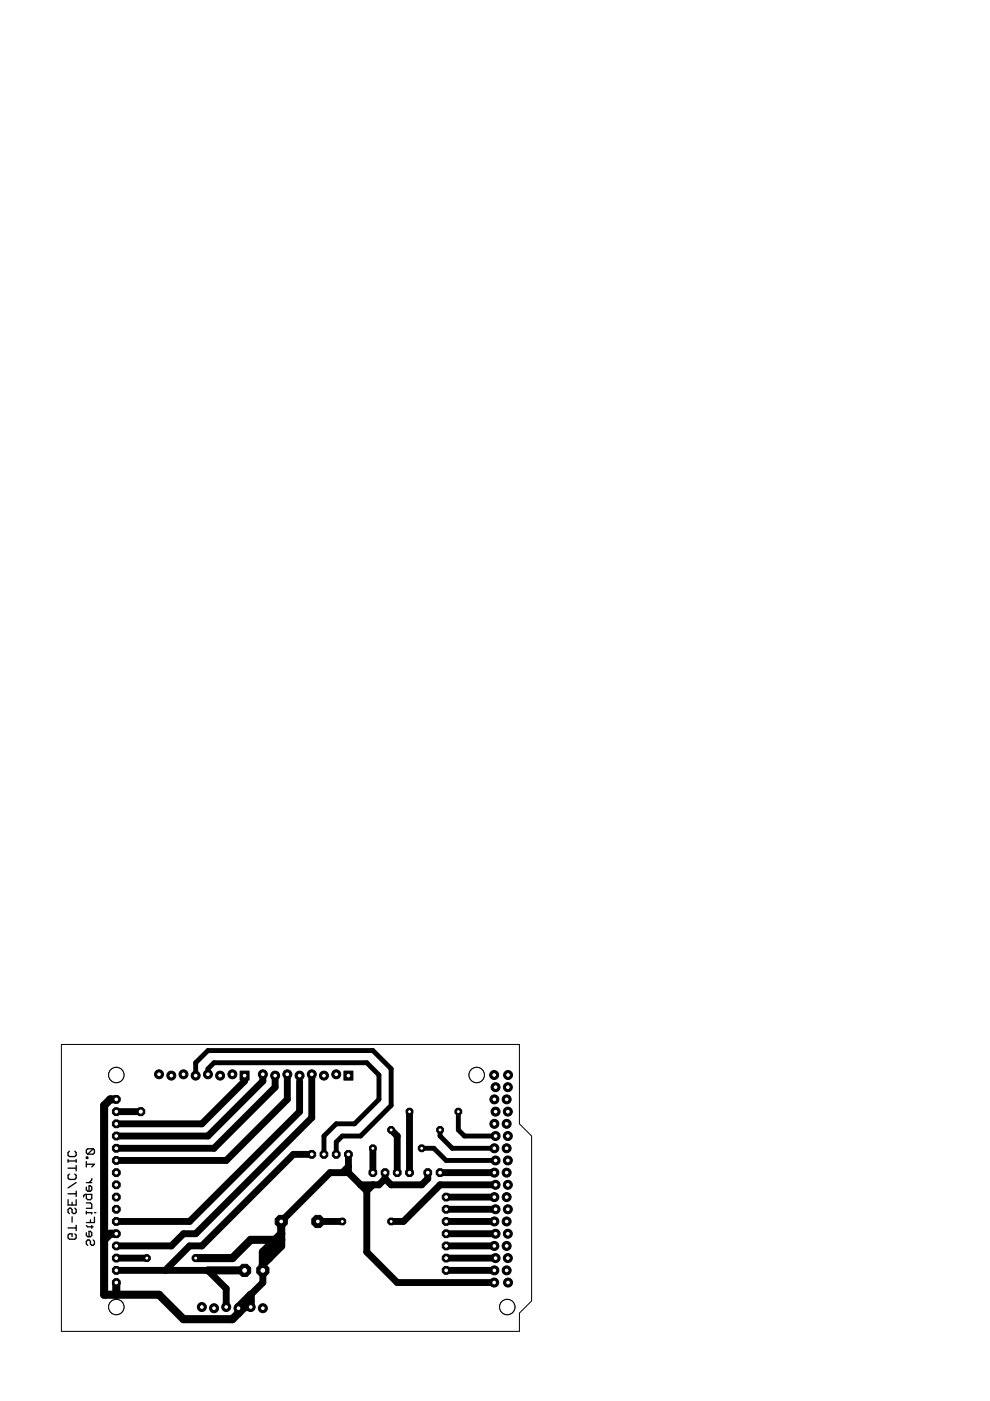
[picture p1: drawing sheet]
<svg xmlns="http://www.w3.org/2000/svg" width="210mm" height="297mm" viewBox="0 0 210 297" stroke-linecap="round" stroke-linejoin="round" font-family="sans-serif">
<g fill="none" stroke="#000" stroke-width=".28">
<path d="M14.4 254.4v1.1h1.8v-1.1M14.4 245.9v.5M14.4 253.1h1.8M14.4 247.7h1.8M14.4 246.1h1.8M14.7 244.1l-.3 .3v.5l.3 .3h1.2l.3-.3v-.5l-.3-.3M14.7 248.9l-.3 .3v.6l.3 .3h1.2l.3-.3v-.6l-.3-.3M15.3 254.9v.6M15.3 258v1.1M15.9 256.2l.3 .3v.5l-.3 .3h-.3l-.3-.3v-.5l-.3-.3h-.3l-.3 .3v.5l.3 .3M16.2 245.9v.5M16.2 247.1v1.1"/>
<path d="M16.2 252.5v1.2M16.2 259.8v1.1M16.2 250.7l-1.8 1.2M18.3 255h.9l.3 .3v.9h-1.2M18.3 245.3h.3v.3h-.3zM18.3 246.3v1.1M18.3 251.7v.6l.3 .3h.6l.3-.3v-.6l-.3-.3h-.3v1.2M18.3 253.2v.9l.3 .3h.6l.3-.3v-.9h-1.5l-.3 .3v.3M18.3 256.8v.6M18.3 257.1h1.2v.3M18.3 259.8l.3 .3h1.1M18.3 250.7h1.2"/>
<path d="M18.3 246.8h1.7l-.5 .6M19.2 258.6v.6M19.5 249.9v.3l-.6 .5M19.5 259.8v.6M19.7 243.6l.3 .2v.6l-.3 .3h-1.1M19.7 243.6h-1.1l-.3 .2v.6l.3 .3M19.7 243.6l-1.1 1.1M20 258.1v1.1h-1.7M20 257.1h.3M14.4 260.3h1.8M15.9 261.6l.3 .3v.5l-.3 .3h-1.2l-.3-.3v-.5l.3-.3h.6v.6M18.3 261.4v.5l.3 .3h.6l.3-.3v-.5l-.3-.3h-.3v1.1"/>
<path d="M19.7 262.9l.3 .3v.5l-.3 .3h-.2l-.3-.3v-.5l-.3-.3h-.3l-.3 .3v.5l.3 .3"/>
</g>
<g fill="none" stroke="#000" stroke-width="1.5">
<path d="M24.7 235.7h5.1M51.9 227.9v1.3l-9.1 9.1h-18.1M55.7 227.9v1.3l-11.6 11.7h-19.4M58.3 227.9v2.6l-12.9 13h-20.7M60.9 227.9v5.2l-12.9 12.9h-23.3M63.5 229.2v6.5l-23.3 23.3h-15.5M66.1 227.9v9.1l-24.6 24.6h-2.6l-2.6 2.6h-11.6M82.9 239.6l1.3 1.3v7.7M86.8 235.7v12.9M66.1 244.8h-3.9l-19.4 19.4h-2.6l-5.2 5.1M67.4 259h5.2M73.9 248.6h-3.9l-10.4 10.4"/>
<path d="M73.9 247.3l-1.3 1.3M73.9 244.8v3.8M73.9 248.6l3.9 3.9M77.8 252.5v13l6.4 6.4h20.7M79.1 243.5v5.1M79.1 251.2l-1.3 1.3M81.6 249.9l-1.3 1.3h-3.8M81.6 248.6v1.3M90.7 248.6v1.3l-1.3 1.3h-6.5l-1.3-1.3M93.3 248.6h11.6M94.6 259h10.3M94.6 256.4h10.3"/>
<path d="M94.6 253.8h10.3M104.9 251.2h-11.6l-7.8 7.8h-2.6M24.7 269.3h19.4l3.9 3.9v3.9M24.7 266.7h6.4M55.7 269.3v2.6l-2.6 2.6v2.6M94.6 264.2h10.3M94.6 261.6h10.3M94.6 269.3h10.3M94.6 266.7h10.3"/>
</g>
<path d="M41.5 227.9v-2.6l2.6-2.6h35l3.8 3.9v7.8l-6.4 6.5h-3.9l-1.3 1.2v2.7M44.1 227.9v-1.3l1.3-1.3h32.4l2.5 2.6v5.2l-5.1 5.2h-3.9l-2.6 2.6v3.9M93.3 239.6v1.3l2.6 2.6h9M97.2 235.7v3.9l1.3 1.3h6.4M77.8 251.2v1.3M89.4 243.5h2.6l2.6 2.5h10.3" fill="none" stroke="#000" stroke-width="1"/>
<path d="M24.7 233.1h-1.3l-1.3 1.3v40.1h11.6l5.2 5.2h10.4l3.8-3.9M59.6 259v5.2l-3.9 3.9M24.7 261.6h-1.3l-1.3 1.3M24.7 271.9v2.6M41.5 266.7h7.8l3.8-3.8h6.5l-2.6 2.6v1.2M44.1 269.3h7.8M50.6 277.1v1.3M53.1 274.5v2.6h-2.5zM59.6 261.6l-3.9 3.9v3.8" fill="none" stroke="#000" stroke-width="1.7"/>
<path d="M76.5 251.2h2.6" fill="none" stroke="#000" stroke-width=".85"/>
<path d="M55.7 270.6v1.3" fill="none" stroke="#000" stroke-width=".63"/>
<path d="M50.9 227.1h1.9v1.9h-1.9z" fill="#000" stroke="#000" stroke-width=".21"/>
<circle cx="51.9" cy="228" r=".51" fill="#fff" stroke="#000" stroke-width=".21"/>
<circle cx="49.3" cy="227.8" r=".95" fill="#000" stroke="#000" stroke-width=".21"/>
<circle cx="49.3" cy="227.8" r=".51" fill="#fff" stroke="#000" stroke-width=".21"/>
<circle cx="46.7" cy="228" r=".95" fill="#000" stroke="#000" stroke-width=".21"/>
<circle cx="46.7" cy="228" r=".51" fill="#fff" stroke="#000" stroke-width=".21"/>
<circle cx="44.1" cy="227.8" r=".95" fill="#000" stroke="#000" stroke-width=".21"/>
<circle cx="44.1" cy="227.8" r=".51" fill="#fff" stroke="#000" stroke-width=".21"/>
<circle cx="41.5" cy="228" r=".95" fill="#000" stroke="#000" stroke-width=".21"/>
<circle cx="41.5" cy="228" r=".51" fill="#fff" stroke="#000" stroke-width=".21"/>
<circle cx="38.9" cy="227.8" r=".95" fill="#000" stroke="#000" stroke-width=".21"/>
<circle cx="38.9" cy="227.8" r=".51" fill="#fff" stroke="#000" stroke-width=".21"/>
<circle cx="36.3" cy="228" r=".95" fill="#000" stroke="#000" stroke-width=".21"/>
<circle cx="36.3" cy="228" r=".51" fill="#fff" stroke="#000" stroke-width=".21"/>
<circle cx="33.7" cy="227.8" r=".95" fill="#000" stroke="#000" stroke-width=".21"/>
<circle cx="33.7" cy="227.8" r=".51" fill="#fff" stroke="#000" stroke-width=".21"/>
<path d="M72.9 227.1h1.9v1.9h-1.9z" fill="#000" stroke="#000" stroke-width=".21"/>
<circle cx="73.9" cy="228" r=".51" fill="#fff" stroke="#000" stroke-width=".21"/>
<circle cx="71.3" cy="227.8" r=".95" fill="#000" stroke="#000" stroke-width=".21"/>
<circle cx="71.3" cy="227.8" r=".51" fill="#fff" stroke="#000" stroke-width=".21"/>
<circle cx="68.7" cy="228" r=".95" fill="#000" stroke="#000" stroke-width=".21"/>
<circle cx="68.7" cy="228" r=".51" fill="#fff" stroke="#000" stroke-width=".21"/>
<circle cx="66.1" cy="227.8" r=".95" fill="#000" stroke="#000" stroke-width=".21"/>
<circle cx="66.1" cy="227.8" r=".51" fill="#fff" stroke="#000" stroke-width=".21"/>
<circle cx="63.5" cy="228" r=".95" fill="#000" stroke="#000" stroke-width=".21"/>
<circle cx="63.5" cy="228" r=".51" fill="#fff" stroke="#000" stroke-width=".21"/>
<circle cx="60.9" cy="227.8" r=".95" fill="#000" stroke="#000" stroke-width=".21"/>
<circle cx="60.9" cy="227.8" r=".51" fill="#fff" stroke="#000" stroke-width=".21"/>
<circle cx="58.3" cy="228" r=".95" fill="#000" stroke="#000" stroke-width=".21"/>
<circle cx="58.3" cy="228" r=".51" fill="#fff" stroke="#000" stroke-width=".21"/>
<circle cx="55.7" cy="227.8" r=".95" fill="#000" stroke="#000" stroke-width=".21"/>
<circle cx="55.7" cy="227.8" r=".51" fill="#fff" stroke="#000" stroke-width=".21"/>
<circle cx="107.4" cy="269.3" r=".95" fill="#000" stroke="#000" stroke-width=".21"/>
<circle cx="107.4" cy="269.3" r=".51" fill="#fff" stroke="#000" stroke-width=".21"/>
<circle cx="107.7" cy="266.7" r=".95" fill="#000" stroke="#000" stroke-width=".21"/>
<circle cx="107.7" cy="266.7" r=".51" fill="#fff" stroke="#000" stroke-width=".21"/>
<circle cx="107.4" cy="264.2" r=".95" fill="#000" stroke="#000" stroke-width=".21"/>
<circle cx="107.4" cy="264.2" r=".51" fill="#fff" stroke="#000" stroke-width=".21"/>
<circle cx="107.7" cy="261.6" r=".95" fill="#000" stroke="#000" stroke-width=".21"/>
<circle cx="107.7" cy="261.6" r=".51" fill="#fff" stroke="#000" stroke-width=".21"/>
<circle cx="107.4" cy="259" r=".95" fill="#000" stroke="#000" stroke-width=".21"/>
<circle cx="107.4" cy="259" r=".51" fill="#fff" stroke="#000" stroke-width=".21"/>
<circle cx="107.7" cy="256.4" r=".95" fill="#000" stroke="#000" stroke-width=".21"/>
<circle cx="107.7" cy="256.4" r=".51" fill="#fff" stroke="#000" stroke-width=".21"/>
<circle cx="107.4" cy="253.8" r=".95" fill="#000" stroke="#000" stroke-width=".21"/>
<circle cx="107.4" cy="253.8" r=".51" fill="#fff" stroke="#000" stroke-width=".21"/>
<circle cx="107.7" cy="251.2" r=".95" fill="#000" stroke="#000" stroke-width=".21"/>
<circle cx="107.7" cy="251.2" r=".51" fill="#fff" stroke="#000" stroke-width=".21"/>
<circle cx="107.4" cy="248.6" r=".95" fill="#000" stroke="#000" stroke-width=".21"/>
<circle cx="107.4" cy="248.6" r=".51" fill="#fff" stroke="#000" stroke-width=".21"/>
<circle cx="107.7" cy="246" r=".95" fill="#000" stroke="#000" stroke-width=".21"/>
<circle cx="107.7" cy="246" r=".51" fill="#fff" stroke="#000" stroke-width=".21"/>
<circle cx="107.4" cy="243.5" r=".95" fill="#000" stroke="#000" stroke-width=".21"/>
<circle cx="107.4" cy="243.5" r=".51" fill="#fff" stroke="#000" stroke-width=".21"/>
<circle cx="107.7" cy="240.9" r=".95" fill="#000" stroke="#000" stroke-width=".21"/>
<circle cx="107.7" cy="240.9" r=".51" fill="#fff" stroke="#000" stroke-width=".21"/>
<circle cx="107.4" cy="238.3" r=".95" fill="#000" stroke="#000" stroke-width=".21"/>
<circle cx="107.4" cy="238.3" r=".51" fill="#fff" stroke="#000" stroke-width=".21"/>
<circle cx="107.7" cy="235.7" r=".95" fill="#000" stroke="#000" stroke-width=".21"/>
<circle cx="107.7" cy="235.7" r=".51" fill="#fff" stroke="#000" stroke-width=".21"/>
<circle cx="107.4" cy="233.1" r=".95" fill="#000" stroke="#000" stroke-width=".21"/>
<circle cx="107.4" cy="233.1" r=".51" fill="#fff" stroke="#000" stroke-width=".21"/>
<circle cx="107.7" cy="230.5" r=".95" fill="#000" stroke="#000" stroke-width=".21"/>
<circle cx="107.7" cy="230.5" r=".51" fill="#fff" stroke="#000" stroke-width=".21"/>
<circle cx="104.8" cy="269.3" r=".95" fill="#000" stroke="#000" stroke-width=".21"/>
<circle cx="104.8" cy="269.3" r=".51" fill="#fff" stroke="#000" stroke-width=".21"/>
<circle cx="105.1" cy="266.7" r=".95" fill="#000" stroke="#000" stroke-width=".21"/>
<circle cx="105.1" cy="266.7" r=".51" fill="#fff" stroke="#000" stroke-width=".21"/>
<circle cx="104.8" cy="264.2" r=".95" fill="#000" stroke="#000" stroke-width=".21"/>
<circle cx="104.8" cy="264.2" r=".51" fill="#fff" stroke="#000" stroke-width=".21"/>
<circle cx="105.1" cy="261.6" r=".95" fill="#000" stroke="#000" stroke-width=".21"/>
<circle cx="105.1" cy="261.6" r=".51" fill="#fff" stroke="#000" stroke-width=".21"/>
<circle cx="104.8" cy="259" r=".95" fill="#000" stroke="#000" stroke-width=".21"/>
<circle cx="104.8" cy="259" r=".51" fill="#fff" stroke="#000" stroke-width=".21"/>
<circle cx="105.1" cy="256.4" r=".95" fill="#000" stroke="#000" stroke-width=".21"/>
<circle cx="105.1" cy="256.4" r=".51" fill="#fff" stroke="#000" stroke-width=".21"/>
<circle cx="104.8" cy="253.8" r=".95" fill="#000" stroke="#000" stroke-width=".21"/>
<circle cx="104.8" cy="253.8" r=".51" fill="#fff" stroke="#000" stroke-width=".21"/>
<circle cx="105.1" cy="251.2" r=".95" fill="#000" stroke="#000" stroke-width=".21"/>
<circle cx="105.1" cy="251.2" r=".51" fill="#fff" stroke="#000" stroke-width=".21"/>
<circle cx="104.8" cy="248.6" r=".95" fill="#000" stroke="#000" stroke-width=".21"/>
<circle cx="104.8" cy="248.6" r=".51" fill="#fff" stroke="#000" stroke-width=".21"/>
<circle cx="105.1" cy="246" r=".95" fill="#000" stroke="#000" stroke-width=".21"/>
<circle cx="105.1" cy="246" r=".51" fill="#fff" stroke="#000" stroke-width=".21"/>
<circle cx="104.8" cy="243.5" r=".95" fill="#000" stroke="#000" stroke-width=".21"/>
<circle cx="104.8" cy="243.5" r=".51" fill="#fff" stroke="#000" stroke-width=".21"/>
<circle cx="105.1" cy="240.9" r=".95" fill="#000" stroke="#000" stroke-width=".21"/>
<circle cx="105.1" cy="240.9" r=".51" fill="#fff" stroke="#000" stroke-width=".21"/>
<circle cx="104.8" cy="238.3" r=".95" fill="#000" stroke="#000" stroke-width=".21"/>
<circle cx="104.8" cy="238.3" r=".51" fill="#fff" stroke="#000" stroke-width=".21"/>
<circle cx="105.1" cy="235.7" r=".95" fill="#000" stroke="#000" stroke-width=".21"/>
<circle cx="105.1" cy="235.7" r=".51" fill="#fff" stroke="#000" stroke-width=".21"/>
<circle cx="104.8" cy="233.1" r=".95" fill="#000" stroke="#000" stroke-width=".21"/>
<circle cx="104.8" cy="233.1" r=".51" fill="#fff" stroke="#000" stroke-width=".21"/>
<circle cx="105.1" cy="230.5" r=".95" fill="#000" stroke="#000" stroke-width=".21"/>
<circle cx="105.1" cy="230.5" r=".51" fill="#fff" stroke="#000" stroke-width=".21"/>
<circle cx="42.8" cy="277.1" r=".95" fill="#000" stroke="#000" stroke-width=".21"/>
<circle cx="42.8" cy="277.1" r=".51" fill="#fff" stroke="#000" stroke-width=".21"/>
<circle cx="45.4" cy="277.4" r=".95" fill="#000" stroke="#000" stroke-width=".21"/>
<circle cx="45.4" cy="277.4" r=".51" fill="#fff" stroke="#000" stroke-width=".21"/>
<circle cx="48" cy="277.1" r=".95" fill="#000" stroke="#000" stroke-width=".21"/>
<circle cx="48" cy="277.1" r=".51" fill="#fff" stroke="#000" stroke-width=".21"/>
<circle cx="50.6" cy="277.4" r=".95" fill="#000" stroke="#000" stroke-width=".21"/>
<circle cx="50.6" cy="277.4" r=".51" fill="#fff" stroke="#000" stroke-width=".21"/>
<circle cx="53.1" cy="277.1" r=".95" fill="#000" stroke="#000" stroke-width=".21"/>
<circle cx="53.1" cy="277.1" r=".51" fill="#fff" stroke="#000" stroke-width=".21"/>
<circle cx="55.7" cy="277.4" r=".95" fill="#000" stroke="#000" stroke-width=".21"/>
<circle cx="55.7" cy="277.4" r=".51" fill="#fff" stroke="#000" stroke-width=".21"/>
<circle cx="104.8" cy="271.9" r=".95" fill="#000" stroke="#000" stroke-width=".21"/>
<circle cx="104.8" cy="271.9" r=".51" fill="#fff" stroke="#000" stroke-width=".21"/>
<circle cx="107.7" cy="271.9" r=".95" fill="#000" stroke="#000" stroke-width=".21"/>
<circle cx="107.7" cy="271.9" r=".51" fill="#fff" stroke="#000" stroke-width=".21"/>
<circle cx="104.8" cy="227.9" r=".95" fill="#000" stroke="#000" stroke-width=".21"/>
<circle cx="104.8" cy="227.9" r=".51" fill="#fff" stroke="#000" stroke-width=".21"/>
<circle cx="107.7" cy="227.9" r=".95" fill="#000" stroke="#000" stroke-width=".21"/>
<circle cx="107.7" cy="227.9" r=".51" fill="#fff" stroke="#000" stroke-width=".21"/>
<circle cx="59.6" cy="259" r="1.4" fill="#000" stroke="#000" stroke-width=".21"/>
<circle cx="59.6" cy="259" r=".51" fill="#fff" stroke="#000" stroke-width=".21"/>
<circle cx="67.4" cy="259" r="1.4" fill="#000" stroke="#000" stroke-width=".21"/>
<circle cx="67.4" cy="259" r=".51" fill="#fff" stroke="#000" stroke-width=".21"/>
<circle cx="93.3" cy="239.6" r=".78" fill="#000" stroke="#000" stroke-width=".21"/>
<circle cx="93.3" cy="239.6" r=".42" fill="#fff" stroke="#000" stroke-width=".21"/>
<circle cx="82.9" cy="239.6" r=".78" fill="#000" stroke="#000" stroke-width=".21"/>
<circle cx="82.9" cy="239.6" r=".42" fill="#fff" stroke="#000" stroke-width=".21"/>
<circle cx="82.9" cy="259" r=".78" fill="#000" stroke="#000" stroke-width=".21"/>
<circle cx="82.9" cy="259" r=".42" fill="#fff" stroke="#000" stroke-width=".21"/>
<circle cx="72.6" cy="259" r=".78" fill="#000" stroke="#000" stroke-width=".21"/>
<circle cx="72.6" cy="259" r=".42" fill="#fff" stroke="#000" stroke-width=".21"/>
<circle cx="89.4" cy="243.5" r=".78" fill="#000" stroke="#000" stroke-width=".21"/>
<circle cx="89.4" cy="243.5" r=".42" fill="#fff" stroke="#000" stroke-width=".21"/>
<circle cx="79.1" cy="243.5" r=".78" fill="#000" stroke="#000" stroke-width=".21"/>
<circle cx="79.1" cy="243.5" r=".42" fill="#fff" stroke="#000" stroke-width=".21"/>
<circle cx="31.1" cy="266.7" r=".78" fill="#000" stroke="#000" stroke-width=".21"/>
<circle cx="31.1" cy="266.7" r=".42" fill="#fff" stroke="#000" stroke-width=".21"/>
<circle cx="41.5" cy="266.7" r=".78" fill="#000" stroke="#000" stroke-width=".21"/>
<circle cx="41.5" cy="266.7" r=".42" fill="#fff" stroke="#000" stroke-width=".21"/>
<circle cx="94.6" cy="269.3" r=".89" fill="#000" stroke="#000" stroke-width=".21"/>
<circle cx="94.6" cy="269.3" r=".51" fill="#fff" stroke="#000" stroke-width=".21"/>
<circle cx="94.6" cy="266.7" r=".89" fill="#000" stroke="#000" stroke-width=".21"/>
<circle cx="94.6" cy="266.7" r=".51" fill="#fff" stroke="#000" stroke-width=".21"/>
<circle cx="94.6" cy="264.2" r=".89" fill="#000" stroke="#000" stroke-width=".21"/>
<circle cx="94.6" cy="264.2" r=".51" fill="#fff" stroke="#000" stroke-width=".21"/>
<circle cx="94.6" cy="261.6" r=".89" fill="#000" stroke="#000" stroke-width=".21"/>
<circle cx="94.6" cy="261.6" r=".51" fill="#fff" stroke="#000" stroke-width=".21"/>
<circle cx="94.6" cy="259" r=".89" fill="#000" stroke="#000" stroke-width=".21"/>
<circle cx="94.6" cy="259" r=".51" fill="#fff" stroke="#000" stroke-width=".21"/>
<circle cx="94.6" cy="256.4" r=".89" fill="#000" stroke="#000" stroke-width=".21"/>
<circle cx="94.6" cy="256.4" r=".51" fill="#fff" stroke="#000" stroke-width=".21"/>
<circle cx="94.6" cy="253.8" r=".89" fill="#000" stroke="#000" stroke-width=".21"/>
<circle cx="94.6" cy="253.8" r=".51" fill="#fff" stroke="#000" stroke-width=".21"/>
<circle cx="93.3" cy="248.6" r=".89" fill="#000" stroke="#000" stroke-width=".21"/>
<circle cx="93.3" cy="248.6" r=".51" fill="#fff" stroke="#000" stroke-width=".21"/>
<circle cx="90.7" cy="248.6" r=".89" fill="#000" stroke="#000" stroke-width=".21"/>
<circle cx="90.7" cy="248.6" r=".51" fill="#fff" stroke="#000" stroke-width=".21"/>
<circle cx="66.1" cy="244.8" r=".89" fill="#000" stroke="#000" stroke-width=".21"/>
<circle cx="66.1" cy="244.8" r=".51" fill="#fff" stroke="#000" stroke-width=".21"/>
<circle cx="68.7" cy="244.8" r=".89" fill="#000" stroke="#000" stroke-width=".21"/>
<circle cx="68.7" cy="244.8" r=".51" fill="#fff" stroke="#000" stroke-width=".21"/>
<circle cx="71.3" cy="244.8" r=".89" fill="#000" stroke="#000" stroke-width=".21"/>
<circle cx="71.3" cy="244.8" r=".51" fill="#fff" stroke="#000" stroke-width=".21"/>
<circle cx="73.9" cy="244.8" r=".89" fill="#000" stroke="#000" stroke-width=".21"/>
<circle cx="73.9" cy="244.8" r=".51" fill="#fff" stroke="#000" stroke-width=".21"/>
<circle cx="24.7" cy="271.9" r=".89" fill="#000" stroke="#000" stroke-width=".21"/>
<circle cx="24.7" cy="271.9" r=".51" fill="#fff" stroke="#000" stroke-width=".21"/>
<circle cx="24.7" cy="269.3" r=".89" fill="#000" stroke="#000" stroke-width=".21"/>
<circle cx="24.7" cy="269.3" r=".51" fill="#fff" stroke="#000" stroke-width=".21"/>
<circle cx="24.7" cy="266.7" r=".89" fill="#000" stroke="#000" stroke-width=".21"/>
<circle cx="24.7" cy="266.7" r=".51" fill="#fff" stroke="#000" stroke-width=".21"/>
<circle cx="24.7" cy="264.2" r=".89" fill="#000" stroke="#000" stroke-width=".21"/>
<circle cx="24.7" cy="264.2" r=".51" fill="#fff" stroke="#000" stroke-width=".21"/>
<circle cx="24.7" cy="261.6" r=".89" fill="#000" stroke="#000" stroke-width=".21"/>
<circle cx="24.7" cy="261.6" r=".51" fill="#fff" stroke="#000" stroke-width=".21"/>
<circle cx="24.7" cy="259" r=".89" fill="#000" stroke="#000" stroke-width=".21"/>
<circle cx="24.7" cy="259" r=".51" fill="#fff" stroke="#000" stroke-width=".21"/>
<circle cx="24.7" cy="256.4" r=".89" fill="#000" stroke="#000" stroke-width=".21"/>
<circle cx="24.7" cy="256.4" r=".51" fill="#fff" stroke="#000" stroke-width=".21"/>
<circle cx="24.7" cy="253.8" r=".89" fill="#000" stroke="#000" stroke-width=".21"/>
<circle cx="24.7" cy="253.8" r=".51" fill="#fff" stroke="#000" stroke-width=".21"/>
<circle cx="24.7" cy="251.2" r=".89" fill="#000" stroke="#000" stroke-width=".21"/>
<circle cx="24.7" cy="251.2" r=".51" fill="#fff" stroke="#000" stroke-width=".21"/>
<circle cx="24.7" cy="248.6" r=".89" fill="#000" stroke="#000" stroke-width=".21"/>
<circle cx="24.7" cy="248.6" r=".51" fill="#fff" stroke="#000" stroke-width=".21"/>
<circle cx="24.7" cy="246" r=".89" fill="#000" stroke="#000" stroke-width=".21"/>
<circle cx="24.7" cy="246" r=".51" fill="#fff" stroke="#000" stroke-width=".21"/>
<circle cx="24.7" cy="243.5" r=".89" fill="#000" stroke="#000" stroke-width=".21"/>
<circle cx="24.7" cy="243.5" r=".51" fill="#fff" stroke="#000" stroke-width=".21"/>
<circle cx="24.7" cy="240.9" r=".89" fill="#000" stroke="#000" stroke-width=".21"/>
<circle cx="24.7" cy="240.9" r=".51" fill="#fff" stroke="#000" stroke-width=".21"/>
<circle cx="24.7" cy="238.3" r=".89" fill="#000" stroke="#000" stroke-width=".21"/>
<circle cx="24.7" cy="238.3" r=".51" fill="#fff" stroke="#000" stroke-width=".21"/>
<circle cx="24.7" cy="235.7" r=".89" fill="#000" stroke="#000" stroke-width=".21"/>
<circle cx="24.7" cy="235.7" r=".51" fill="#fff" stroke="#000" stroke-width=".21"/>
<circle cx="24.7" cy="233.1" r=".89" fill="#000" stroke="#000" stroke-width=".21"/>
<circle cx="24.7" cy="233.1" r=".51" fill="#fff" stroke="#000" stroke-width=".21"/>
<circle cx="97.2" cy="235.7" r=".78" fill="#000" stroke="#000" stroke-width=".21"/>
<circle cx="97.2" cy="235.7" r=".42" fill="#fff" stroke="#000" stroke-width=".21"/>
<circle cx="86.8" cy="235.7" r=".78" fill="#000" stroke="#000" stroke-width=".21"/>
<circle cx="86.8" cy="235.7" r=".42" fill="#fff" stroke="#000" stroke-width=".21"/>
<circle cx="79.1" cy="248.6" r=".89" fill="#000" stroke="#000" stroke-width=".21"/>
<circle cx="79.1" cy="248.6" r=".51" fill="#fff" stroke="#000" stroke-width=".21"/>
<circle cx="81.6" cy="248.6" r=".89" fill="#000" stroke="#000" stroke-width=".21"/>
<circle cx="81.6" cy="248.6" r=".51" fill="#fff" stroke="#000" stroke-width=".21"/>
<circle cx="84.2" cy="248.6" r=".89" fill="#000" stroke="#000" stroke-width=".21"/>
<circle cx="84.2" cy="248.6" r=".51" fill="#fff" stroke="#000" stroke-width=".21"/>
<circle cx="86.8" cy="248.6" r=".89" fill="#000" stroke="#000" stroke-width=".21"/>
<circle cx="86.8" cy="248.6" r=".51" fill="#fff" stroke="#000" stroke-width=".21"/>
<circle cx="51.9" cy="269.3" r="1.4" fill="#000" stroke="#000" stroke-width=".21"/>
<circle cx="51.9" cy="269.3" r=".61" fill="#fff" stroke="#000" stroke-width=".21"/>
<circle cx="29.8" cy="235.7" r=".92" fill="#000" stroke="#000" stroke-width=".21"/>
<circle cx="29.8" cy="235.7" r=".55" fill="#fff" stroke="#000" stroke-width=".21"/>
<circle cx="55.7" cy="269.3" r="1.4" fill="#000" stroke="#000" stroke-width=".21"/>
<circle cx="55.7" cy="269.3" r=".61" fill="#fff" stroke="#000" stroke-width=".21"/>
<g fill="none" stroke="#000" stroke-width=".21">
<path d="M13 221.4h97.1v16.9l2.6 2.6v34.9l-2.6 2.6v3.9h-97.1z"/>
<circle cx="24.7" cy="227.9" r="1.63"/>
</g>
<circle cx="24.7" cy="227.9" r="1.63" fill="#fff" stroke="#000" stroke-width=".21"/>
<circle cx="24.7" cy="277.1" r="1.63" fill="none" stroke="#000" stroke-width=".21"/>
<circle cx="24.7" cy="277.1" r="1.63" fill="#fff" stroke="#000" stroke-width=".21"/>
<circle cx="101.1" cy="227.9" r="1.63" fill="none" stroke="#000" stroke-width=".21"/>
<circle cx="101.1" cy="227.9" r="1.63" fill="#fff" stroke="#000" stroke-width=".21"/>
<circle cx="107.5" cy="277.1" r="1.63" fill="none" stroke="#000" stroke-width=".21"/>
<circle cx="107.5" cy="277.1" r="1.63" fill="#fff" stroke="#000" stroke-width=".21"/>
</svg>
